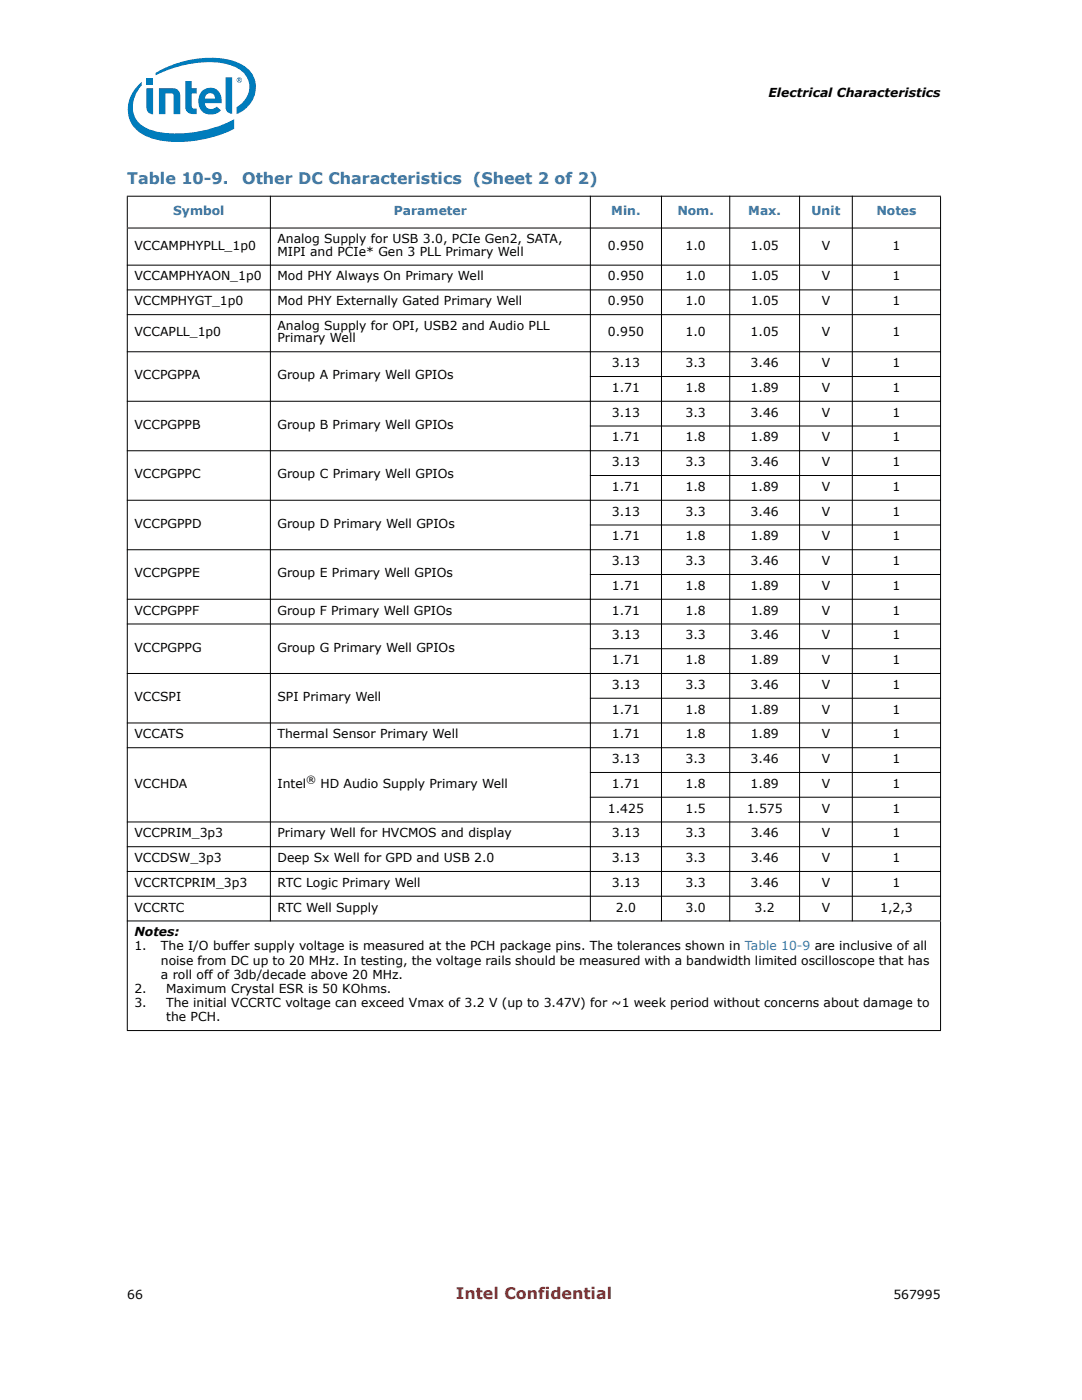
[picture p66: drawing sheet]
<svg xmlns="http://www.w3.org/2000/svg" width="216mm" height="279mm" viewBox="0 0 216 279" stroke-linecap="round" stroke-linejoin="round" font-family="sans-serif">
<defs><g id="words">
<g font-size="3.2" fill="#3f719b">
<text x="25.4" y="36.7">Table 10-9.</text>
<text x="48.3" y="36.7">Other DC Characteristics (Sheet 2 of 2)</text>
</g>
<text font-size="3.2" fill="#ee1d23" x="90.9" y="259.2">Intel Confidential</text>
<g font-size="2.5">
<text x="153.4" y="19.3">Electrical Characteristics</text>
<text x="26.8" y="49.8">VCCAMPHYPLL_1p0</text>
<text x="55.4" y="48.6">Analog Supply for USB 3.0, PCIe Gen2, SATA,</text>
<text x="55.4" y="51">MIPI and PCIe* Gen 3 PLL Primary Well</text>
<text x="121.3" y="49.8">0.950</text>
<text x="136.8" y="49.8">1.0</text>
<text x="149.8" y="49.8">1.05</text>
<text x="164" y="49.8">V</text>
<text x="178.1" y="49.8">1</text>
<text x="26.8" y="56">VCCAMPHYAON_1p0</text>
<text x="55.4" y="56">Mod PHY Always On Primary Well</text>
<text x="121.3" y="56">0.950</text>
<text x="136.8" y="56">1.0</text>
<text x="149.8" y="56">1.05</text>
<text x="164" y="56">V</text>
<text x="178.1" y="56">1</text>
<text x="26.8" y="60.9">VCCMPHYGT_1p0</text>
<text x="55.4" y="60.9">Mod PHY Externally Gated Primary Well</text>
<text x="55.4" y="65.9">Analog Supply for OPI, USB2 and Audio PLL</text>
<text x="121.3" y="60.9">0.950</text>
<text x="136.8" y="60.9">1.0</text>
<text x="149.8" y="60.9">1.05</text>
<text x="164" y="60.9">V</text>
<text x="178.1" y="60.9">1</text>
<text x="26.8" y="67.1">VCCAPLL_1p0</text>
<text x="55.4" y="68.3">Primary Well</text>
<text x="121.3" y="67.1">0.950</text>
<text x="136.8" y="67.1">1.0</text>
<text x="149.8" y="67.1">1.05</text>
<text x="164" y="67.1">V</text>
<text x="178.1" y="67.1">1</text>
<text x="26.8" y="75.7">VCCPGPPA</text>
<text x="55.4" y="75.7">Group A Primary Well GPIOs</text>
<text x="122.1" y="73.3">3.13</text>
<text x="136.8" y="73.3">3.3</text>
<text x="149.8" y="73.3">3.46</text>
<text x="164" y="73.3">V</text>
<text x="178.1" y="73.3">1</text>
<text x="122.1" y="78.2">1.71</text>
<text x="122.1" y="83.1">3.13</text>
<text x="136.8" y="78.2">1.8</text>
<text x="136.8" y="83.1">3.3</text>
<text x="149.8" y="78.2">1.89</text>
<text x="149.8" y="83.1">3.46</text>
<text x="164" y="78.2">V</text>
<text x="164" y="83.1">V</text>
<text x="178.1" y="78.2">1</text>
<text x="178.1" y="83.1">1</text>
<text x="26.8" y="85.6">VCCPGPPB</text>
<text x="55.4" y="85.6">Group B Primary Well GPIOs</text>
<text x="122.1" y="88.1">1.71</text>
<text x="136.8" y="88.1">1.8</text>
<text x="149.8" y="88.1">1.89</text>
<text x="164" y="88.1">V</text>
<text x="178.1" y="88.1">1</text>
<text x="26.8" y="95.5">VCCPGPPC</text>
<text x="55.4" y="95.5">Group C Primary Well GPIOs</text>
<text x="122.1" y="93">3.13</text>
<text x="136.8" y="93">3.3</text>
<text x="149.8" y="93">3.46</text>
<text x="164" y="93">V</text>
<text x="178.1" y="93">1</text>
<text x="122.1" y="98">1.71</text>
<text x="136.8" y="98">1.8</text>
<text x="149.8" y="98">1.89</text>
<text x="164" y="98">V</text>
<text x="178.1" y="98">1</text>
<text x="26.8" y="105.4">VCCPGPPD</text>
<text x="55.4" y="105.4">Group D Primary Well GPIOs</text>
<text x="122.1" y="102.9">3.13</text>
<text x="122.1" y="107.8">1.71</text>
<text x="136.8" y="102.9">3.3</text>
<text x="136.8" y="107.8">1.8</text>
<text x="149.8" y="102.9">3.46</text>
<text x="149.8" y="107.8">1.89</text>
<text x="164" y="102.9">V</text>
<text x="164" y="107.8">V</text>
<text x="178.1" y="102.9">1</text>
<text x="178.1" y="107.8">1</text>
<text x="122.1" y="112.8">3.13</text>
<text x="136.8" y="112.8">3.3</text>
<text x="149.8" y="112.8">3.46</text>
<text x="164" y="112.8">V</text>
<text x="178.1" y="112.8">1</text>
<text x="26.8" y="115.2">VCCPGPPE</text>
<text x="55.4" y="115.2">Group E Primary Well GPIOs</text>
<text x="122.1" y="117.7">1.71</text>
<text x="136.8" y="117.7">1.8</text>
<text x="149.8" y="117.7">1.89</text>
<text x="164" y="117.7">V</text>
<text x="178.1" y="117.7">1</text>
<text x="26.8" y="122.7">VCCPGPPF</text>
<text x="55.4" y="122.7">Group F Primary Well GPIOs</text>
<text x="122.1" y="122.7">1.71</text>
<text x="136.8" y="122.7">1.8</text>
<text x="149.8" y="122.7">1.89</text>
<text x="164" y="122.7">V</text>
<text x="178.1" y="122.7">1</text>
<text x="26.8" y="130.1">VCCPGPPG</text>
<text x="55.4" y="130.1">Group G Primary Well GPIOs</text>
<text x="122.1" y="127.6">3.13</text>
<text x="136.8" y="127.6">3.3</text>
<text x="149.8" y="127.6">3.46</text>
<text x="164" y="127.6">V</text>
<text x="178.1" y="127.6">1</text>
<text x="122.1" y="132.5">1.71</text>
<text x="122.1" y="137.5">3.13</text>
<text x="136.8" y="132.5">1.8</text>
<text x="136.8" y="137.5">3.3</text>
<text x="149.8" y="132.5">1.89</text>
<text x="149.8" y="137.5">3.46</text>
<text x="164" y="132.5">V</text>
<text x="164" y="137.5">V</text>
<text x="178.1" y="132.5">1</text>
<text x="178.1" y="137.5">1</text>
<text x="26.8" y="139.9">VCCSPI</text>
<text x="55.4" y="139.9">SPI Primary Well</text>
<text x="122.1" y="142.4">1.71</text>
<text x="136.8" y="142.4">1.8</text>
<text x="149.8" y="142.4">1.89</text>
<text x="164" y="142.4">V</text>
<text x="178.1" y="142.4">1</text>
<text x="26.8" y="147.3">VCCATS</text>
<text x="55.4" y="147.3">Thermal Sensor Primary Well</text>
<text x="122.1" y="147.3">1.71</text>
<text x="136.8" y="147.3">1.8</text>
<text x="149.8" y="147.3">1.89</text>
<text x="164" y="147.3">V</text>
<text x="178.1" y="147.3">1</text>
<text x="122.1" y="152.3">3.13</text>
<text x="136.8" y="152.3">3.3</text>
<text x="149.8" y="152.3">3.46</text>
<text x="164" y="152.3">V</text>
<text x="178.1" y="152.3">1</text>
<text x="26.8" y="157.2">VCCHDA</text>
<text x="55.4" y="157.2">Intel</text>
<text x="63.9" y="157.2">HD Audio Supply Primary Well</text>
<text x="122.1" y="157.2">1.71</text>
<text x="136.8" y="157.2">1.8</text>
<text x="149.8" y="157.2">1.89</text>
<text x="164" y="157.2">V</text>
<text x="178.1" y="157.2">1</text>
<text x="26.8" y="167.1">VCCPRIM_3p3</text>
<text x="55.4" y="167.1">Primary Well for HVCMOS and display</text>
<text x="121.3" y="162.2">1.425</text>
<text x="122.1" y="167.1">3.13</text>
<text x="136.8" y="162.2">1.5</text>
<text x="136.8" y="167.1">3.3</text>
<text x="149" y="162.2">1.575</text>
<text x="149.8" y="167.1">3.46</text>
<text x="164" y="162.2">V</text>
<text x="164" y="167.1">V</text>
<text x="178.1" y="162.2">1</text>
<text x="178.1" y="167.1">1</text>
<text x="26.8" y="172">VCCDSW_3p3</text>
<text x="55.4" y="172">Deep Sx Well for GPD and USB 2.0</text>
<text x="122.1" y="172">3.13</text>
<text x="136.8" y="172">3.3</text>
<text x="149.8" y="172">3.46</text>
<text x="164" y="172">V</text>
<text x="178.1" y="172">1</text>
<text x="26.8" y="177">VCCRTCPRIM_3p3</text>
<text x="55.4" y="177">RTC Logic Primary Well</text>
<text x="122.1" y="177">3.13</text>
<text x="136.8" y="177">3.3</text>
<text x="149.8" y="177">3.46</text>
<text x="164" y="177">V</text>
<text x="178.1" y="177">1</text>
<text x="26.8" y="181.9">VCCRTC</text>
<text x="55.4" y="181.9">RTC Well Supply</text>
<text x="122.9" y="181.9">2.0</text>
<text x="136.8" y="181.9">3.0</text>
<text x="150.6" y="181.9">3.2</text>
<text x="164" y="181.9">V</text>
<text x="175.6" y="181.9">1,2,3</text>
<text x="26.8" y="186.9">Notes:</text>
<text x="26.8" y="189.7">1.</text>
<text x="32.1" y="189.7">The I/O buffer supply voltage is measured at the PCH package pins. The tolerances shown in Table 10-9 are inclusive of all</text>
<text x="32.1" y="192.5">noise from DC up to 20 MHz. In testing, the voltage rails should be measured with a bandwidth limited oscilloscope that has</text>
<text x="32.1" y="195.3">a roll off of 3db/decade above 20 MHz.</text>
<text x="26.8" y="198.1">2.</text>
<text x="26.8" y="201">3.</text>
<text x="33.2" y="203.8">the PCH.</text>
<text x="33.2" y="198.1">Maximum Crystal ESR is 50 KOhms.</text>
<text x="33.2" y="201">The initial VCCRTC voltage can exceed Vmax of 3.2 V (up to 3.47V) for ~1 week period without concerns about damage to</text>
<text x="25.4" y="259.2">66</text>
<text x="178.3" y="259.2">567995</text>
</g>
<g font-size="2.5" fill="#3f719b">
<text x="34.6" y="42.9">Symbol</text>
<text x="78.6" y="42.9">Parameter</text>
<text x="122" y="42.9">Min.</text>
<text x="135.2" y="42.9">Nom.</text>
<text x="149.3" y="42.9">Max.</text>
<text x="161.9" y="42.9">Unit</text>
<text x="174.9" y="42.9">Notes</text>
</g>
<text font-size="2" x="61.1" y="156.2">®</text>
</g></defs>
<g fill="#007cbc">
<path d="M45 15.5h1.3v7.2a1.3 1.3 0 0 1-1.3-1.4z"/>
<path d="M29.2 17.6h1.3v5.2a1.3 1.3 0 0 1-1.3-1.4z"/>
<path d="M29.2 15.6h1.3v1.3h-1.3z"/>
<path d="M37 16.2h1.3v1.4h1v1.1h-1v2.8l.2 .1 .8 .1v1.1a1.81 1.81 0 0 1-2.3-1.1z"/>
<path d="M31.7 17.6h2.7a1.44 1.44 0 0 1 1.6 1.5v3.7h-1.3v-3.6l-.3-.5h-.3h-1.1v4.1h-1.3z"/>
<path d="M27.6 17a6.2 6.2 0 0 0-1.9 6.3 6.2 6.2 0 0 0 5 4.4 24.4 24.4 0 0 0 16-2v-1.9a23.8 23.8 0 0 1-16.2 2.3 5 5 0 0 1-3-8l.8-1.1v-.7zM31.1 14.5v.5a22.9 22.9 0 0 1 13.7-2.3 5.4 5.4 0 0 1 4.9 4 4.7 4.7 0 0 1-2.5 4.7v1.4a5.6 5.6 0 0 0 2.9-8.4 9.3 9.3 0 0 0-6.8-2.8 21.8 21.8 0 0 0-12.2 2.9z"/>
<path d="M40.5 18a2.29 2.29 0 0 1 2.6-.2 2.29 2.29 0 0 1 1.1 2.3v.5h-3.3a1.3 1.3 0 0 0 .9 1.2 1.3 1.3 0 0 0 1.5-.5l.8 .7a2.61 2.61 0 0 1-3.3 .5 2.61 2.61 0 0 1-1.1-3l.1-.6zM41.2 18.9l-.3 .8h2a1 1 0 0 0-.6-1 1 1 0 0 0-1.1 .2z"/>
<path d="M47.2 16a.55 .55 0 0 1 1.1 0 .55 .55 0 0 1-1.1 0zM47.3 16a.45 .45 0 0 0 .9 0 .45 .45 0 0 0-.9 0zM47.5 15.7h.4l.1 .6-.3-.3-.2 .3zM47.6 15.8v.1h.2v-.1z"/>
</g>
<g fill="#000" stroke="#000" stroke-width=".2">
<path d="M25.3 39.2h162.5zM25.4 39.2v6.2zM25.3 45.5h162.5zM25.3 52.9h162.5zM25.3 57.9h162.5zM25.3 70.2h92.6zM117.7 70.2h41.9zM117.7 75.1h41.9zM25.3 62.8h162.5zM159.5 70.2h28.3zM159.5 75.1h28.3zM25.3 80.1h92.6z"/>
<path d="M25.3 90h92.6zM25.3 99.8h92.6zM117.7 80.1h41.9zM117.7 85h41.9zM117.7 90h41.9zM117.7 94.9h41.9zM117.7 99.8h41.9zM159.5 80.1h28.3zM159.5 85h28.3zM159.5 90h28.3zM159.5 94.9h28.3zM159.5 99.8h28.3z"/>
<path d="M25.3 109.7h92.6zM25.3 119.6h92.6zM117.7 104.8h41.9zM117.7 109.7h41.9zM117.7 114.7h41.9zM117.7 119.6h41.9zM159.5 104.8h28.3zM159.5 109.7h28.3zM159.5 114.7h28.3zM159.5 119.6h28.3zM25.3 124.5h92.6zM25.3 134.4h92.6z"/>
<path d="M117.7 124.5h41.9zM117.7 129.5h41.9zM117.7 134.4h41.9zM117.7 139.3h41.9zM159.5 124.5h28.3zM159.5 129.5h28.3zM159.5 134.4h28.3zM159.5 139.3h28.3zM25.3 144.3h92.6zM25.3 149.2h92.6zM117.7 144.3h41.9zM117.7 149.2h41.9z"/>
<path d="M117.7 154.2h41.9zM159.5 144.3h28.3zM159.5 149.2h28.3zM159.5 154.2h28.3zM117.7 159.1h70.1zM25.3 164h92.6zM25.3 169h92.6zM25.3 173.9h92.6zM117.7 164h41.9zM117.7 169h41.9zM117.7 173.9h41.9zM159.5 164h28.3z"/>
<path d="M159.5 169h28.3zM159.5 173.9h28.3zM25.3 178.9h162.5zM54 39.1v144.8zM117.8 39.1v144.8zM132 39.1v144.8zM145.6 39.1v144.8zM159.5 39.1v144.8zM170.1 39.1v144.8zM187.7 39.2v144.5zM25.3 183.8h162.5zM25.4 45.6v160z"/>
<path d="M187.7 183.9v21.7zM25.3 205.7h162.5z"/>
</g>
<use href="#words"/>
</svg>
